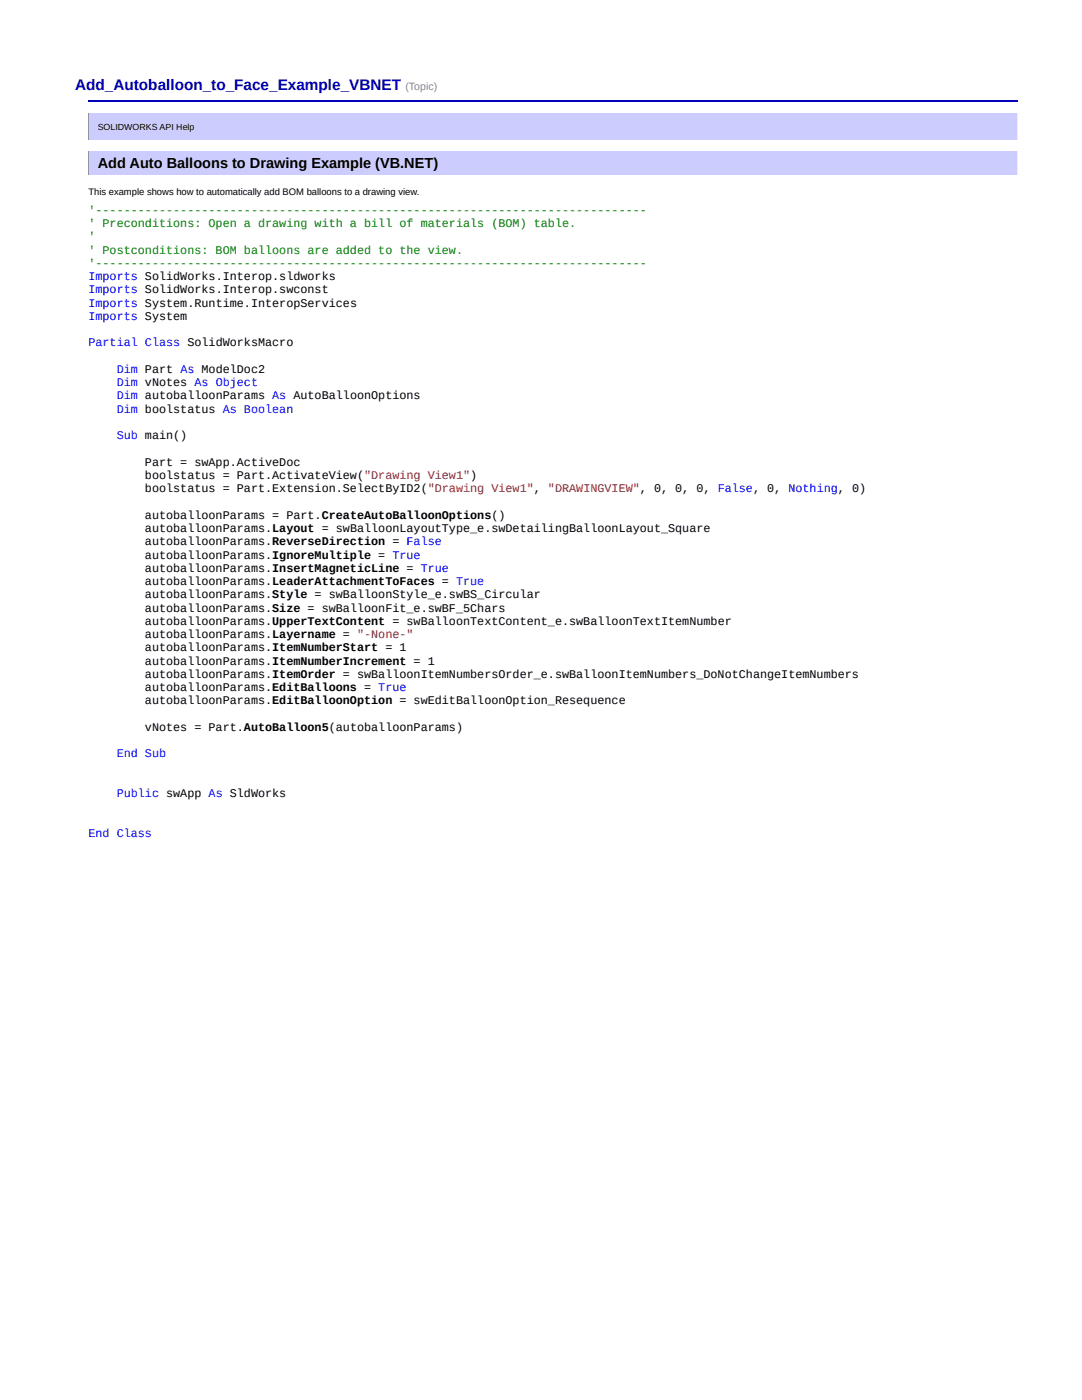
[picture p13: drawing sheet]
<svg xmlns="http://www.w3.org/2000/svg" width="216mm" height="279mm" viewBox="0 0 216 279" stroke-linecap="round" stroke-linejoin="round" font-family="sans-serif">
<defs><g id="words">
<text font-size="3.1" fill="#0000b9" x="15" y="18">Add_Autoballoon_to_Face_Example_VBNET</text>
<text font-size="2.9" x="19.5" y="33.5">Add Auto Balloons to Drawing Example (VB.NET)</text>
<g font-size="2.4" fill="#008000">
<text x="17.6" y="42.7">'------------------------------------------------------------------------------</text>
<text x="17.6" y="45.3">' Preconditions: Open a drawing with a bill of materials (BOM) table.</text>
<text x="17.6" y="48">'</text>
<text x="17.6" y="50.6">' Postconditions: BOM balloons are added to the view.</text>
<text x="17.6" y="53.3">'------------------------------------------------------------------------------</text>
</g>
<g font-size="2.4" fill="#00f">
<text x="17.6" y="55.9">Imports SolidWorks.Interop.sldworks</text>
<text x="17.6" y="58.6">Imports SolidWorks.Interop.swconst</text>
<text x="17.6" y="61.2">Imports System.Runtime.InteropServices</text>
<text x="17.6" y="63.9">Imports System</text>
<text x="17.6" y="69.1">Partial Class SolidWorksMacro</text>
<text x="23.3" y="74.4">Dim Part As ModelDoc2</text>
<text x="23.3" y="77.1">Dim vNotes As Object</text>
<text x="23.3" y="79.7">Dim autoballoonParams As AutoBalloonOptions</text>
<text x="23.3" y="82.4">Dim boolstatus As Boolean</text>
<text x="23.3" y="87.7">Sub main()</text>
<text x="23.3" y="151.2">End Sub</text>
<text x="23.3" y="159.1">Public swApp As SldWorks</text>
<text x="17.6" y="167">End Class</text>
</g>
<g font-size="2.4">
<text x="28.9" y="93">Part = swApp.ActiveDoc</text>
<text x="28.9" y="95.6">boolstatus = Part.ActivateView(&quot;Drawing View1&quot;)</text>
<text x="28.9" y="98.2">boolstatus = Part.Extension.SelectByID2(&quot;Drawing View1&quot;, &quot;DRAWINGVIEW&quot;, 0, 0, 0, False, 0, Nothing, 0)</text>
<text x="28.9" y="103.5">autoballoonParams = Part.CreateAutoBalloonOptions()</text>
<text x="28.9" y="106.2">autoballoonParams.Layout = swBalloonLayoutType_e.swDetailingBalloonLayout_Square</text>
<text x="28.9" y="108.8">autoballoonParams.ReverseDirection = False</text>
<text x="28.9" y="111.5">autoballoonParams.IgnoreMultiple = True</text>
<text x="28.9" y="114.1">autoballoonParams.InsertMagneticLine = True</text>
<text x="28.9" y="116.8">autoballoonParams.LeaderAttachmentToFaces = True</text>
<text x="28.9" y="119.4">autoballoonParams.Style = swBalloonStyle_e.swBS_Circular</text>
<text x="28.9" y="122.1">autoballoonParams.Size = swBalloonFit_e.swBF_5Chars</text>
<text x="28.9" y="124.7">autoballoonParams.UpperTextContent = swBalloonTextContent_e.swBalloonTextItemNumber</text>
<text x="28.9" y="127.4">autoballoonParams.Layername = &quot;-None-&quot;</text>
<text x="28.9" y="130">autoballoonParams.ItemNumberStart = 1</text>
<text x="28.9" y="132.6">autoballoonParams.ItemNumberIncrement = 1</text>
<text x="28.9" y="135.3">autoballoonParams.ItemOrder = swBalloonItemNumbersOrder_e.swBalloonItemNumbers_DoNotChangeItemNumbers</text>
<text x="28.9" y="137.9">autoballoonParams.EditBalloons = True</text>
<text x="28.9" y="140.6">autoballoonParams.EditBalloonOption = swEditBalloonOption_Resequence</text>
<text x="28.9" y="145.9">vNotes = Part.AutoBalloon5(autoballoonParams)</text>
</g>
<text font-size="2.1" fill="#888" x="80.9" y="18">(Topic)</text>
<text font-size="1.9" x="17.6" y="39">This example shows how to automatically add BOM balloons to a drawing view.</text>
<text font-size="1.8" x="19.5" y="25.9">SOLIDWORKS API Help</text>
</g></defs>
<path d="M17.6 20.1h185.6" fill="none" stroke="#0000b9" stroke-width=".35"/>
<path d="M17.6 22.6h185.6v5.3h-185.6z" fill="#ccf"/>
<path d="M203.1 22.6v5.3" fill="none" stroke="#eee" stroke-width=".2"/>
<path d="M17.7 22.6v5.3" fill="none" stroke="#9a9a9a" stroke-width=".2"/>
<path d="M17.6 30.2h185.6v4.7h-185.6z" fill="#ccf"/>
<path d="M203.1 30.2v4.7" fill="none" stroke="#eee" stroke-width=".2"/>
<path d="M17.7 30.2v4.7" fill="none" stroke="#9a9a9a" stroke-width=".2"/>
<path d="M17.6 40.7h185.6v127h-185.6z" fill="#fff"/>
<use href="#words"/>
</svg>
